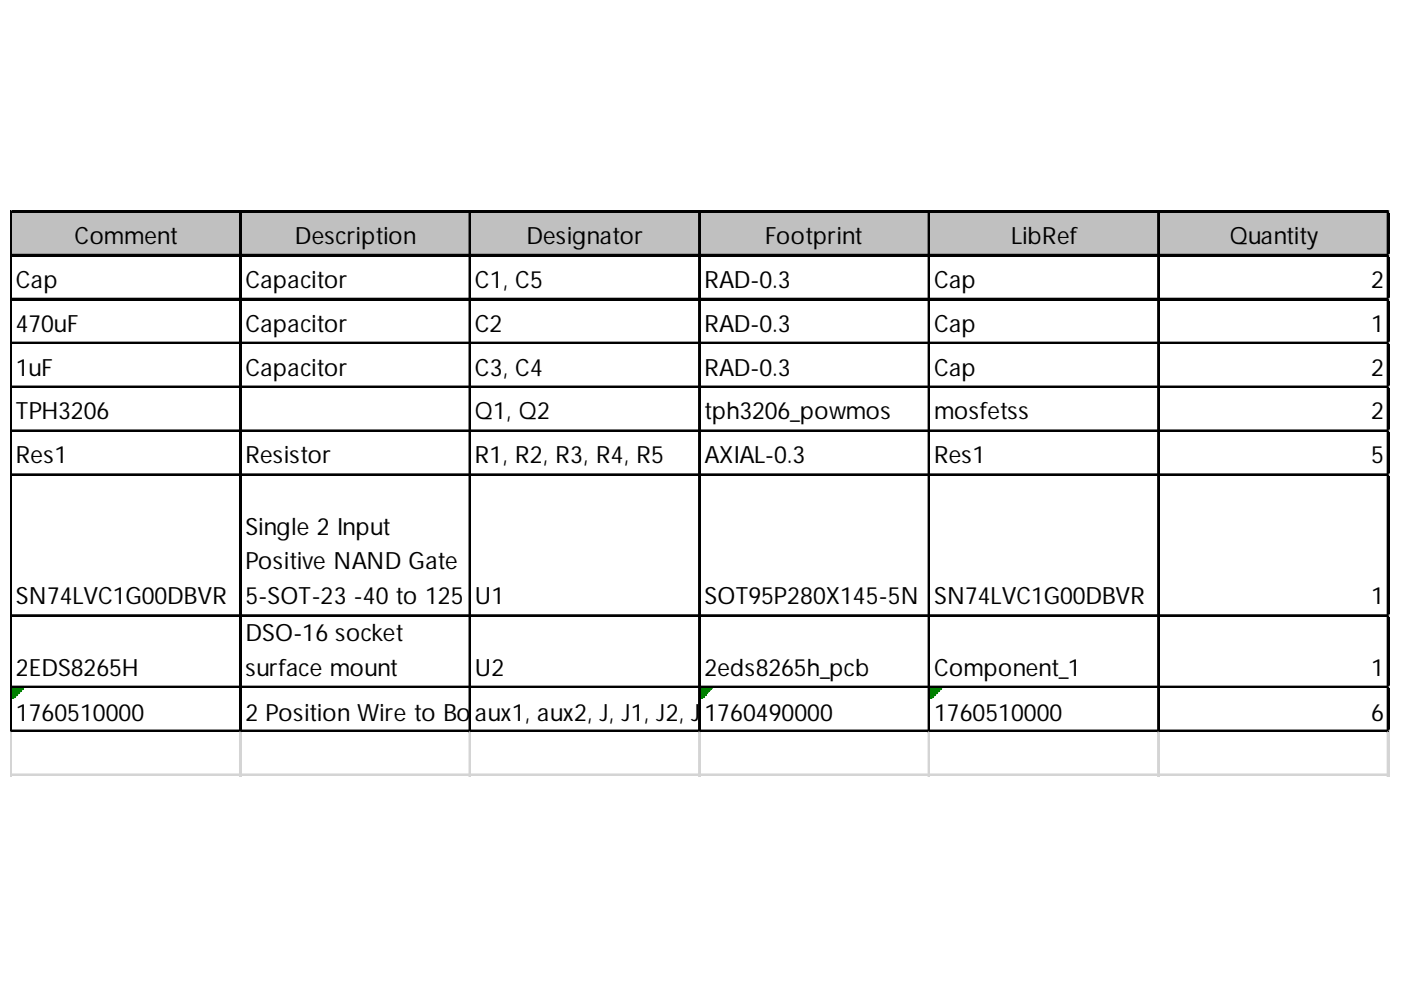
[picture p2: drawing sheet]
<svg xmlns="http://www.w3.org/2000/svg" width="297mm" height="210mm" viewBox="0 0 297 210" stroke-linecap="round" stroke-linejoin="round" font-family="sans-serif">
<defs><g id="words">
<g font-size="5">
<text x="15.8" y="51.7">Comment</text>
<text x="62.5" y="51.7">Description</text>
<text x="111.6" y="51.7">Designator</text>
<text x="162.2" y="51.7">Footprint</text>
<text x="214.4" y="51.7">LibRef</text>
<text x="260.7" y="51.7">Quantity</text>
<text x="3.4" y="61">Cap</text>
<text x="52" y="61">Capacitor</text>
<text x="100.7" y="61">C1, C5</text>
<text x="149.4" y="61">RAD-0.3</text>
<text x="198" y="61">Cap</text>
<text x="290.7" y="61">2</text>
<text x="3.4" y="70.3">470uF</text>
<text x="52" y="70.3">Capacitor</text>
<text x="100.7" y="70.3">C2</text>
<text x="149.4" y="70.3">RAD-0.3</text>
<text x="198" y="70.3">Cap</text>
<text x="290.7" y="70.3">1</text>
<text x="3.4" y="79.6">1uF</text>
<text x="52" y="79.6">Capacitor</text>
<text x="100.7" y="79.6">C3, C4</text>
<text x="149.4" y="79.6">RAD-0.3</text>
<text x="198" y="79.6">Cap</text>
<text x="290.7" y="79.6">2</text>
<text x="3.4" y="88.9">TPH3206</text>
<text x="100.7" y="88.9">Q1, Q2</text>
<text x="149.4" y="88.9">tph3206_powmos</text>
<text x="198" y="88.9">mosfetss</text>
<text x="290.7" y="88.9">2</text>
<text x="3.4" y="98.2">Res1</text>
<text x="52" y="98.2">Resistor</text>
<text x="100.7" y="98.2">R1, R2, R3, R4, R5</text>
<text x="149.4" y="98.2">AXIAL-0.3</text>
<text x="198" y="98.2">Res1</text>
<text x="290.7" y="98.2">5</text>
<text x="52" y="113.4">Single 2 Input</text>
<text x="52" y="120.7">Positive NAND Gate</text>
<text x="3.4" y="128.1">SN74LVC1G00DBVR</text>
<text x="52" y="128.1">5-SOT-23 -40 to 125</text>
<text x="100.7" y="128.1">U1</text>
<text x="149.4" y="128.1">SOT95P280X145-5N</text>
<text x="198" y="128.1">SN74LVC1G00DBVR</text>
<text x="290.7" y="128.1">1</text>
<text x="52" y="135.9">DSO-16 socket</text>
<text x="3.4" y="143.2">2EDS8265H</text>
<text x="52" y="143.2">surface mount</text>
<text x="100.7" y="143.2">U2</text>
<text x="149.4" y="143.2">2eds8265h_pcb</text>
<text x="198" y="143.2">Component_1</text>
<text x="290.7" y="143.2">1</text>
<text x="3.4" y="152.9">1760510000</text>
<text x="52" y="152.9">2 Position Wire to Bo</text>
<text x="99.9" y="152.9">aarudx1,</text>
<text x="109.2" y="152.9">TearminaJl,BJl1, J2,</text>
<text x="116.6" y="152.9">ux2,</text>
<text x="134.1" y="152.9">ock HJo31760490000</text>
<text x="150" y="152.9">rizontal with Board 0.</text>
<text x="197.9" y="152.9">200 _5.08mm_Throug</text>
<text x="198" y="152.9">1760510000</text>
<text x="290.7" y="152.9">6</text>
</g>
</g></defs>
<path d="M2.5 45h292.1v9.4h-292.1z" fill="#c0c0c0"/>
<path d="M2.6 146h2.3M2.6 146.1h2.3M2.6 146.3h1.9" fill="none" stroke="#008000" stroke-width=".39"/>
<path d="M2.6 146.3h1.9v.4h-1.9z" fill="#008000"/>
<path d="M2.6 146.7h1.5" fill="none" stroke="#008000" stroke-width=".39"/>
<path d="M2.6 146.7h1.5v.4h-1.5z" fill="#008000"/>
<path d="M2.6 147.1h1.2" fill="none" stroke="#008000" stroke-width=".39"/>
<path d="M2.6 147.1h1.2v.4h-1.2z" fill="#008000"/>
<path d="M2.6 147.5h.8" fill="none" stroke="#008000" stroke-width=".39"/>
<path d="M2.6 147.5h.8v.4h-.8z" fill="#008000"/>
<path d="M2.6 147.9h.4" fill="none" stroke="#008000" stroke-width=".39"/>
<path d="M2.6 147.9h.4v.4h-.4z" fill="#008000"/>
<path d="M148.6 146h2.3M148.6 146.1h2.3M148.6 146.3h1.9" fill="none" stroke="#008000" stroke-width=".39"/>
<path d="M148.6 146.3h1.9v.4h-1.9z" fill="#008000"/>
<path d="M148.6 146.7h1.5" fill="none" stroke="#008000" stroke-width=".39"/>
<path d="M148.6 146.7h1.5v.4h-1.5z" fill="#008000"/>
<path d="M148.6 147.1h1.2" fill="none" stroke="#008000" stroke-width=".39"/>
<path d="M148.6 147.1h1.2v.4h-1.2z" fill="#008000"/>
<path d="M148.6 147.5h.8" fill="none" stroke="#008000" stroke-width=".39"/>
<path d="M148.6 147.5h.8v.4h-.8z" fill="#008000"/>
<path d="M148.6 147.9h.4" fill="none" stroke="#008000" stroke-width=".39"/>
<path d="M148.6 147.9h.4v.4h-.4z" fill="#008000"/>
<path d="M197.3 146h2.3M197.3 146.1h2.3M197.3 146.3h1.9" fill="none" stroke="#008000" stroke-width=".39"/>
<path d="M197.3 146.3h1.9v.4h-1.9z" fill="#008000"/>
<path d="M197.3 146.7h1.5" fill="none" stroke="#008000" stroke-width=".39"/>
<path d="M197.3 146.7h1.5v.4h-1.5z" fill="#008000"/>
<path d="M197.3 147.1h1.1" fill="none" stroke="#008000" stroke-width=".39"/>
<path d="M197.3 147.1h1.1v.4h-1.1z" fill="#008000"/>
<path d="M197.3 147.5h.7" fill="none" stroke="#008000" stroke-width=".39"/>
<path d="M197.3 147.5h.7v.4h-.7z" fill="#008000"/>
<path d="M197.3 147.9h.3" fill="none" stroke="#008000" stroke-width=".39"/>
<path d="M197.3 147.9h.3v.4h-.3z" fill="#008000"/>
<g fill="none" stroke="#000" stroke-width=".39">
<path d="M2.2 44.7v110.6M2.4 44.7v110.6M2.6 44.7h292M2.6 44.9h292M2.6 54h292M2.6 54.2h292M50.9 45.1v110.2M51.1 45.1v110.2M99.5 45.1v110.2M99.7 45.1v110.2M148.2 45.1v110.2M148.4 45.1v110.2"/>
<path d="M196.9 45.1v110.2M197.1 45.1v110.2M245.5 45.1v110.2M245.7 45.1v110.2M294.2 45.1v110.2M294.4 45.1v110.2M2.6 63.3h292M2.6 63.5h292M2.6 72.6h292M2.6 72.8h292M2.6 81.9h292M2.6 82.1h292"/>
<path d="M2.6 91.2h292M2.6 91.4h292M2.6 100.6h292M2.6 100.8h292M2.6 130.4h292M2.6 130.6h292M2.6 145.6h292M2.6 145.8h292M2.6 154.9h292M2.6 155.1h292"/>
</g>
<g fill="none" stroke="#d4d4d4" stroke-width=".39">
<path d="M294.6 44.7h.1M2.2 155.3v9.3M2.4 155.3v9.3M50.9 155.3v9.3M51.1 155.3v9.3M99.5 155.3v9.3M99.7 155.3v9.3M148.2 155.3v9.3M148.4 155.3v9.3M196.9 155.3v9.3M197.1 155.3v9.3M245.5 155.3v9.3"/>
<path d="M245.7 155.3v9.3M294.2 155.3v9.3M294.4 155.3v9.3"/>
</g>
<path d="M294.6 44.7v.4z" fill="#d4d4d4"/>
<path d="M294.6 54h.1" fill="none" stroke="#d4d4d4" stroke-width=".39"/>
<path d="M294.6 54v.4z" fill="#d4d4d4"/>
<path d="M294.6 63.3h.1" fill="none" stroke="#d4d4d4" stroke-width=".39"/>
<path d="M294.6 63.3v.4z" fill="#d4d4d4"/>
<path d="M294.6 72.6h.1" fill="none" stroke="#d4d4d4" stroke-width=".39"/>
<path d="M294.6 72.6v.4z" fill="#d4d4d4"/>
<path d="M294.6 81.9h.1" fill="none" stroke="#d4d4d4" stroke-width=".39"/>
<path d="M294.6 81.9v.4z" fill="#d4d4d4"/>
<path d="M294.6 91.2h.1" fill="none" stroke="#d4d4d4" stroke-width=".39"/>
<path d="M294.6 91.2v.4z" fill="#d4d4d4"/>
<path d="M294.6 100.6h.1" fill="none" stroke="#d4d4d4" stroke-width=".39"/>
<path d="M294.6 100.6v.3z" fill="#d4d4d4"/>
<path d="M294.6 130.4h.1" fill="none" stroke="#d4d4d4" stroke-width=".39"/>
<path d="M294.6 130.4v.4z" fill="#d4d4d4"/>
<path d="M294.6 145.6h.1" fill="none" stroke="#d4d4d4" stroke-width=".39"/>
<path d="M294.6 145.6v.4z" fill="#d4d4d4"/>
<path d="M294.6 154.9h.1" fill="none" stroke="#d4d4d4" stroke-width=".39"/>
<path d="M294.6 154.9v.4z" fill="#d4d4d4"/>
<path d="M2.2 164.2h292.4M2.2 164.4h292.4" fill="none" stroke="#d4d4d4" stroke-width=".39"/>
<use href="#words"/>
</svg>
